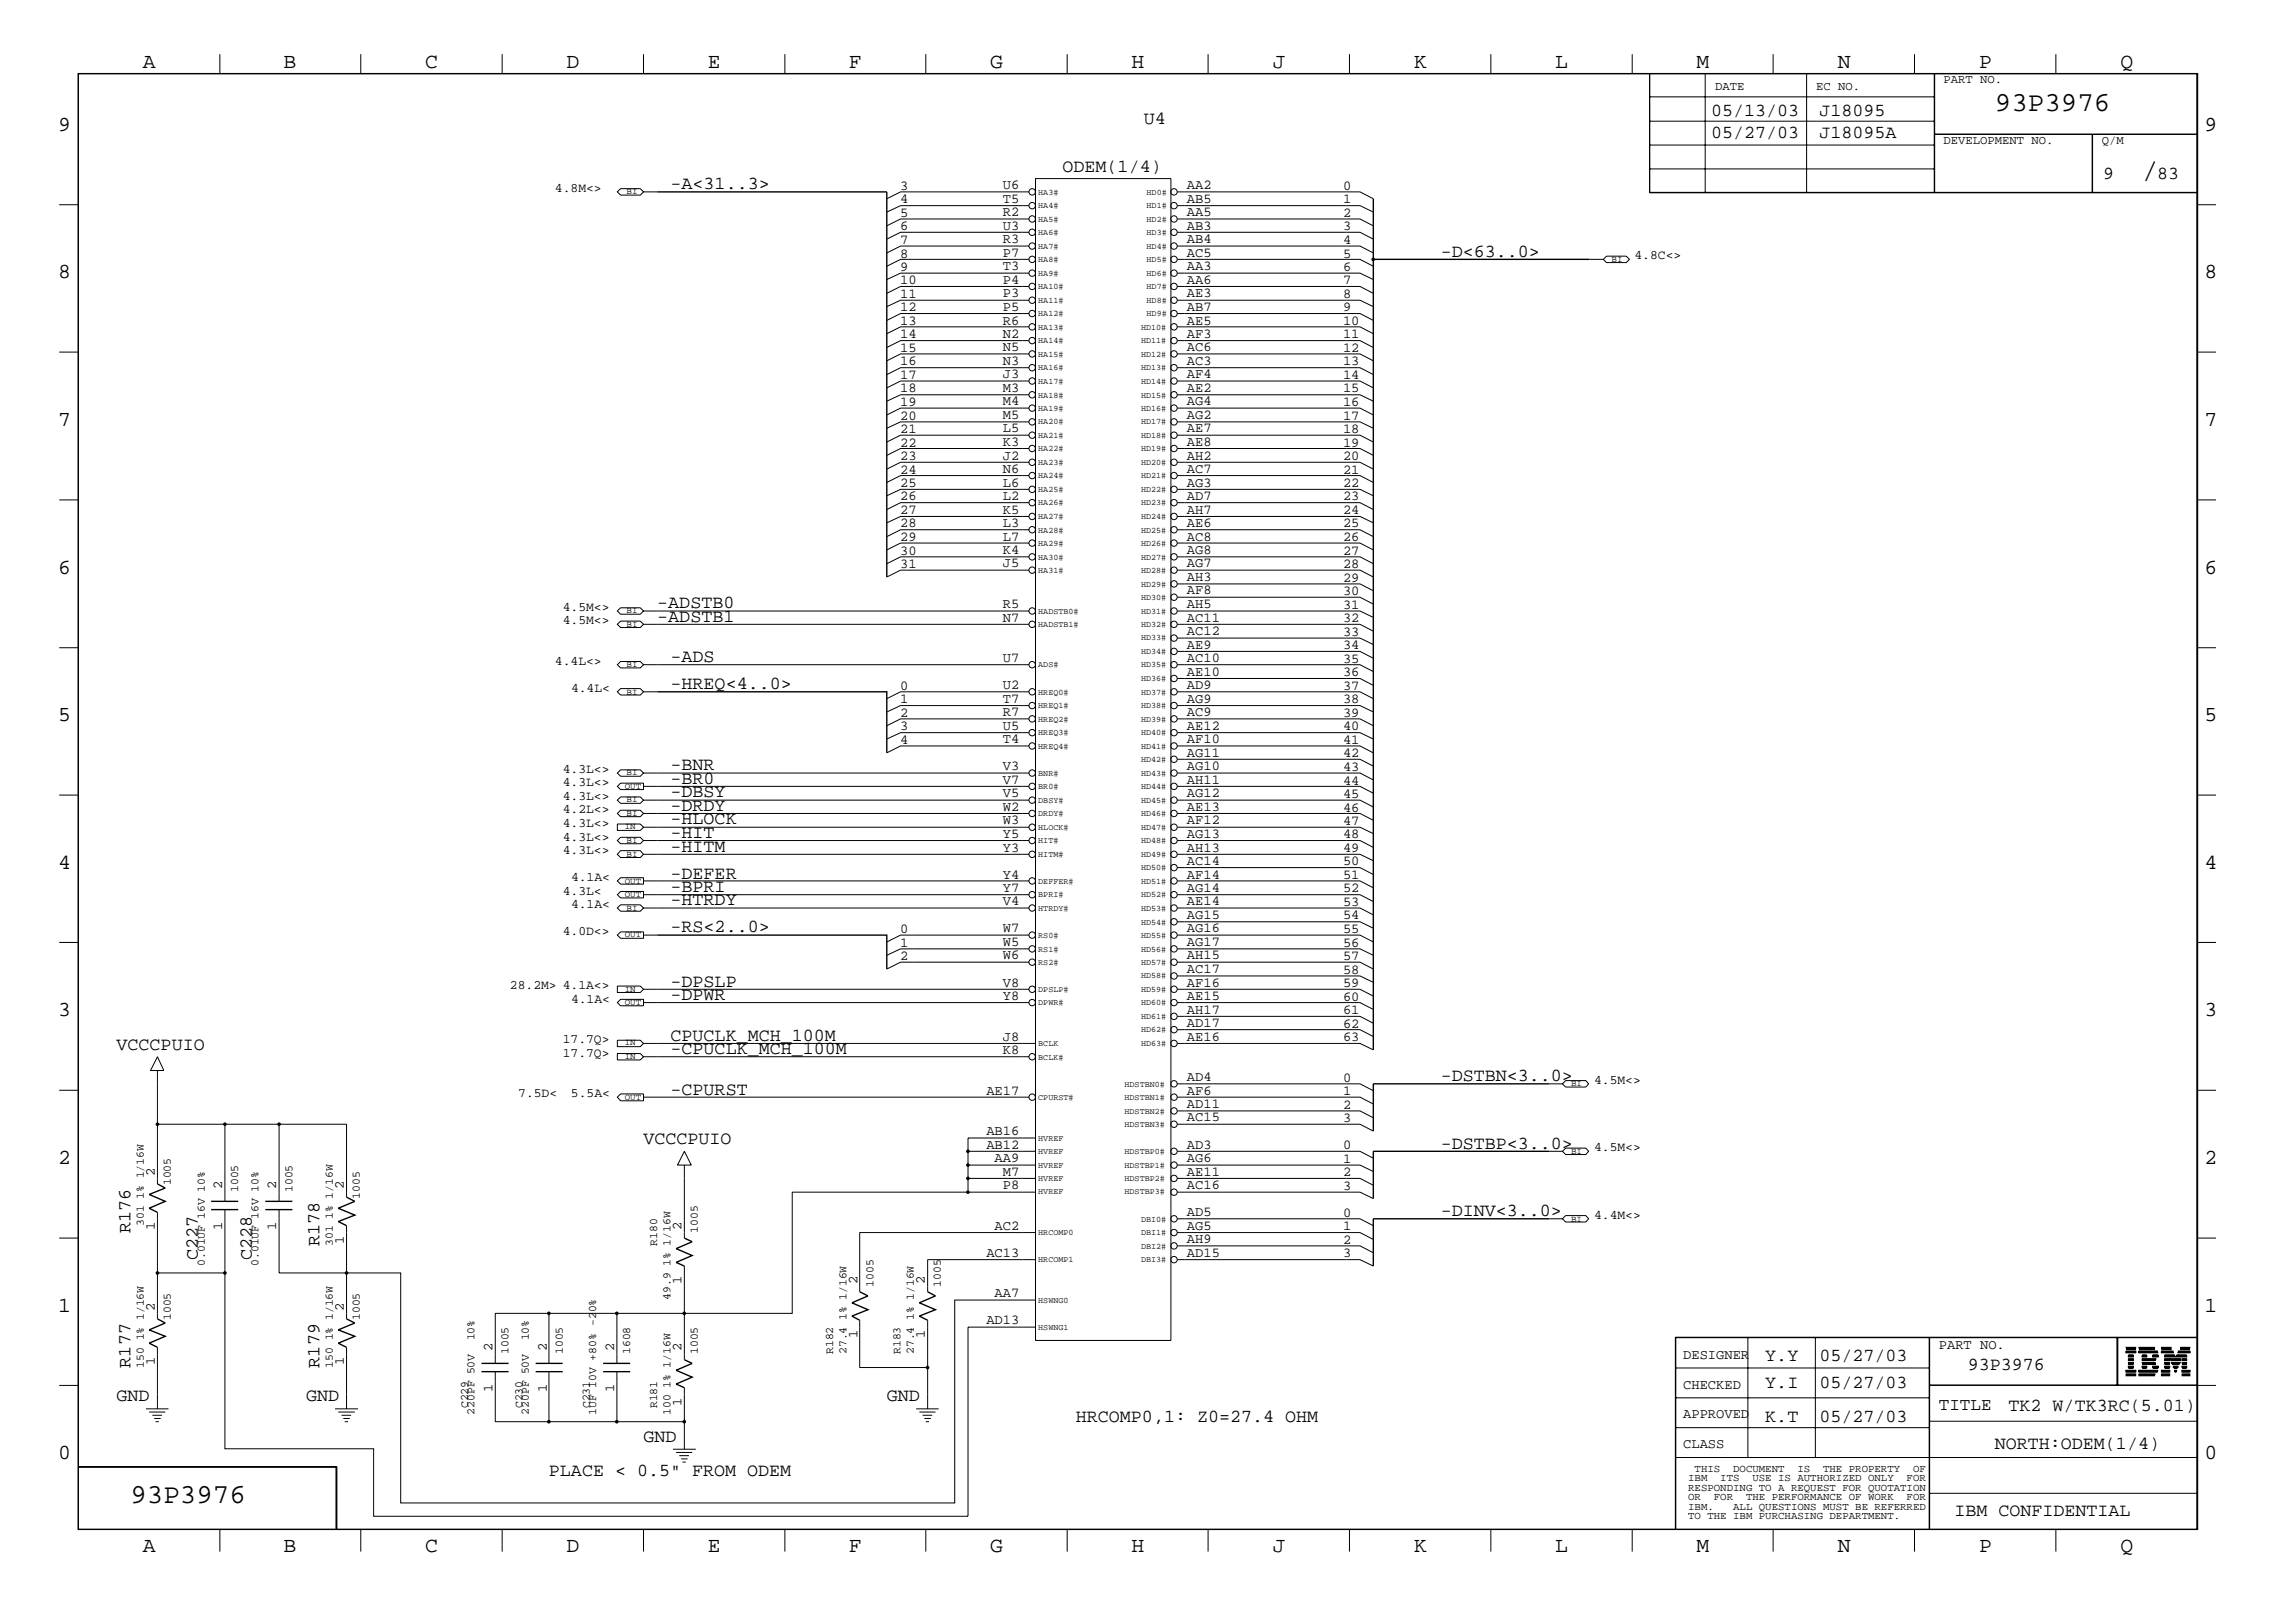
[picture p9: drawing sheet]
<svg xmlns="http://www.w3.org/2000/svg" width="423mm" height="299mm" viewBox="0 0 423 299" stroke-linecap="round" stroke-linejoin="round" font-family="sans-serif">
<defs><g id="words">
<text font-size="5.2" x="395.1" y="32.9">/</text>
<g font-size="5.1">
<text x="368" y="20.4">93P3976</text>
<text x="24" y="277.2">93P3976</text>
</g>
<g font-size="4">
<text x="26.3" y="12.5">A</text>
<text x="52.3" y="12.5">B</text>
<text x="78.4" y="12.5">C</text>
<text x="104.5" y="12.5">D</text>
<text x="130.6" y="12.5">E</text>
<text x="156.5" y="12.5">F</text>
<text x="182.6" y="12.5">G</text>
<text x="208.7" y="12.5">H</text>
<text x="234.8" y="12.5">J</text>
<text x="260.9" y="12.5">K</text>
<text x="286.9" y="12.5">L</text>
<text x="312.9" y="12.5">M</text>
<text x="339" y="12.5">N</text>
<text x="365.1" y="12.5">P</text>
<text x="391.2" y="12.5">Q</text>
<text x="10.8" y="24.1">9</text>
<text x="406.7" y="24.1">9</text>
<text x="10.8" y="51.3">8</text>
<text x="406.7" y="51.3">8</text>
<text x="10.8" y="78.6">7</text>
<text x="406.7" y="78.6">7</text>
<text x="10.8" y="105.8">6</text>
<text x="406.7" y="105.8">6</text>
<text x="10.8" y="133">5</text>
<text x="406.7" y="133">5</text>
<text x="10.8" y="160.2">4</text>
<text x="406.7" y="160.2">4</text>
<text x="10.8" y="187.5">3</text>
<text x="406.7" y="187.5">3</text>
<text x="10.8" y="214.6">2</text>
<text x="406.7" y="214.6">2</text>
<text x="10.8" y="241.9">1</text>
<text x="406.7" y="241.9">1</text>
<text x="10.8" y="269.2">0</text>
<text x="406.7" y="269.2">0</text>
<text x="26.3" y="286.2">A</text>
<text x="52.3" y="286.2">B</text>
<text x="78.4" y="286.2">C</text>
<text x="104.5" y="286.2">D</text>
<text x="130.6" y="286.2">E</text>
<text x="156.5" y="286.2">F</text>
<text x="182.6" y="286.2">G</text>
<text x="208.7" y="286.2">H</text>
<text x="234.8" y="286.2">J</text>
<text x="260.9" y="286.2">K</text>
<text x="286.9" y="286.2">L</text>
<text x="312.9" y="286.2">M</text>
<text x="339" y="286.2">N</text>
<text x="365.1" y="286.2">P</text>
<text x="391.2" y="286.2">Q</text>
</g>
<g font-size="3.4">
<text x="211" y="22.9">U4</text>
<text x="315.6" y="21.4">05/13/03</text>
<text x="335.6" y="21.4">J18095</text>
<text x="315.6" y="25.4">05/27/03</text>
<text x="335.6" y="25.4">J18095A</text>
<text x="123.7" y="34.9">-A&lt;31..3&gt;</text>
<text x="196" y="31.7">ODEM(1/4)</text>
<text x="387.9" y="32.9">9</text>
<text x="397.9" y="32.9">83</text>
<text x="265.8" y="47.3">-D&lt;63..0&gt;</text>
<text x="121.2" y="112.2">-ADSTB0</text>
<text x="121.2" y="114.6">-ADSTB1</text>
<text x="123.7" y="122.2">-ADS</text>
<text x="123.7" y="127.1">-HREQ&lt;4..0&gt;</text>
<text x="123.7" y="142.1">-BNR</text>
<text x="123.7" y="149.5">-DRDY</text>
<text x="123.7" y="147.1">-DBSY</text>
<text x="123.7" y="144.5">-BR0</text>
<text x="123.7" y="154.5">-HIT</text>
<text x="123.7" y="152.1">-HLOCK</text>
<text x="123.7" y="157.1">-HITM</text>
<text x="123.7" y="167">-HTRDY</text>
<text x="123.7" y="162.1">-DEFER</text>
<text x="123.7" y="164.5">-BPRI</text>
<text x="123.7" y="172">-RS&lt;2..0&gt;</text>
<text x="123.7" y="181.9">-DPSLP</text>
<text x="123.7" y="184.4">-DPWR</text>
<text x="123.7" y="191.9">CPUCLK_MCH_100M</text>
<text x="21.5" y="193.6">VCCCPUIO</text>
<text x="123.7" y="194.4">-CPUCLK_MCH_100M</text>
<text x="123.7" y="201.9">-CPURST</text>
<text x="265.8" y="199.4">-DSTBN&lt;3..0&gt;</text>
<text x="118.7" y="211.1">VCCCPUIO</text>
<text x="265.8" y="211.8">-DSTBP&lt;3..0&gt;</text>
<text x="24" y="227.3" transform="rotate(-90 24 227.3)">R176</text>
<text x="265.8" y="224.3">-DINV&lt;3..0&gt;</text>
<text x="36.5" y="232.3" transform="rotate(-90 36.5 232.3)">C227</text>
<text x="46.5" y="232.3" transform="rotate(-90 46.5 232.3)">C228</text>
<text x="58.9" y="229.8" transform="rotate(-90 58.9 229.8)">R178</text>
<text x="325.6" y="251">Y.Y</text>
<text x="335.6" y="251">05/27/03</text>
<text x="24" y="252.2" transform="rotate(-90 24 252.2)">R177</text>
<text x="58.9" y="252.2" transform="rotate(-90 58.9 252.2)">R179</text>
<text x="325.6" y="255.9">Y.I</text>
<text x="335.6" y="255.9">05/27/03</text>
<text x="363" y="252.7">93P3976</text>
<text x="21.5" y="258.5">GND</text>
<text x="56.5" y="258.5">GND</text>
<text x="163.6" y="258.5">GND</text>
<text x="198.5" y="262.2">HRCOMP0,1: Z0=27.4 OHM</text>
<text x="325.6" y="262.2">K.T</text>
<text x="335.6" y="262.2">05/27/03</text>
<text x="370.5" y="260.2">TK2 W/TK3RC(5.01)</text>
<text x="118.7" y="265.9">GND</text>
<text x="368" y="267.2">NORTH:ODEM(1/4)</text>
<text x="101.3" y="272.2">PLACE &lt; 0.5&quot; FROM ODEM</text>
<text x="360.5" y="279.7">IBM CONFIDENTIAL</text>
</g>
<text font-size="3.2" x="357.6" y="260">TITLE</text>
<g font-size="2.5">
<text x="166" y="35">3</text>
<text x="185" y="34.9">U6</text>
<text x="218.9" y="34.9">AA2</text>
<text x="247.7" y="35">0</text>
<text x="166" y="37.5">4</text>
<text x="166" y="40">5</text>
<text x="185" y="39.9">R2</text>
<text x="185" y="37.4">T5</text>
<text x="218.9" y="39.9">AA5</text>
<text x="218.9" y="37.4">AB5</text>
<text x="247.7" y="37.5">1</text>
<text x="247.7" y="40">2</text>
<text x="166" y="42.5">6</text>
<text x="166" y="45">7</text>
<text x="166" y="47.5">8</text>
<text x="185" y="42.4">U3</text>
<text x="185" y="44.9">R3</text>
<text x="185" y="47.3">P7</text>
<text x="218.9" y="44.9">AB4</text>
<text x="218.9" y="47.3">AC5</text>
<text x="218.9" y="42.4">AB3</text>
<text x="247.7" y="45">4</text>
<text x="247.7" y="42.5">3</text>
<text x="247.7" y="47.5">5</text>
<text x="166" y="50">9</text>
<text x="166" y="52.4">10</text>
<text x="185" y="52.3">P4</text>
<text x="185" y="49.9">T3</text>
<text x="218.9" y="49.9">AA3</text>
<text x="218.9" y="52.3">AA6</text>
<text x="247.7" y="50">6</text>
<text x="247.7" y="52.4">7</text>
<text x="166" y="54.9">11</text>
<text x="166" y="59.9">13</text>
<text x="166" y="57.4">12</text>
<text x="185" y="54.9">P3</text>
<text x="185" y="59.9">R6</text>
<text x="185" y="57.3">P5</text>
<text x="218.9" y="59.9">AE5</text>
<text x="218.9" y="54.9">AE3</text>
<text x="218.9" y="57.3">AB7</text>
<text x="247.7" y="57.4">9</text>
<text x="247.7" y="54.9">8</text>
<text x="247.7" y="59.9">10</text>
<text x="166" y="62.4">14</text>
<text x="166" y="64.9">15</text>
<text x="185" y="62.3">N2</text>
<text x="185" y="64.8">N5</text>
<text x="218.9" y="64.8">AC6</text>
<text x="218.9" y="62.3">AF3</text>
<text x="247.7" y="62.4">11</text>
<text x="247.7" y="64.9">12</text>
<text x="166" y="67.4">16</text>
<text x="166" y="69.9">17</text>
<text x="185" y="69.8">J3</text>
<text x="185" y="67.3">N3</text>
<text x="218.9" y="69.8">AF4</text>
<text x="218.9" y="67.3">AC3</text>
<text x="247.7" y="69.9">14</text>
<text x="247.7" y="67.4">13</text>
<text x="166" y="74.8">19</text>
<text x="166" y="72.4">18</text>
<text x="166" y="77.4">20</text>
<text x="185" y="72.3">M3</text>
<text x="185" y="77.3">M5</text>
<text x="185" y="74.8">M4</text>
<text x="218.9" y="72.3">AE2</text>
<text x="218.9" y="74.8">AG4</text>
<text x="218.9" y="77.3">AG2</text>
<text x="247.7" y="74.8">16</text>
<text x="247.7" y="72.4">15</text>
<text x="247.7" y="77.4">17</text>
<text x="166" y="79.8">21</text>
<text x="166" y="82.4">22</text>
<text x="185" y="82.3">K3</text>
<text x="185" y="79.8">L5</text>
<text x="218.9" y="79.8">AE7</text>
<text x="218.9" y="82.3">AE8</text>
<text x="247.7" y="79.8">18</text>
<text x="247.7" y="82.4">19</text>
<text x="166" y="87.4">24</text>
<text x="166" y="84.8">23</text>
<text x="166" y="89.8">25</text>
<text x="185" y="84.8">J2</text>
<text x="185" y="87.2">N6</text>
<text x="185" y="89.7">L6</text>
<text x="218.9" y="87.2">AC7</text>
<text x="218.9" y="84.8">AH2</text>
<text x="218.9" y="89.7">AG3</text>
<text x="247.7" y="87.4">21</text>
<text x="247.7" y="84.8">20</text>
<text x="247.7" y="89.8">22</text>
<text x="166" y="92.3">26</text>
<text x="166" y="94.8">27</text>
<text x="185" y="92.2">L2</text>
<text x="185" y="94.7">K5</text>
<text x="218.9" y="92.2">AD7</text>
<text x="218.9" y="94.7">AH7</text>
<text x="247.7" y="92.3">23</text>
<text x="247.7" y="94.8">24</text>
<text x="166" y="97.3">28</text>
<text x="166" y="99.8">29</text>
<text x="185" y="97.2">L3</text>
<text x="185" y="99.7">L7</text>
<text x="218.9" y="97.2">AE6</text>
<text x="218.9" y="99.7">AC8</text>
<text x="247.7" y="97.3">25</text>
<text x="247.7" y="99.8">26</text>
<text x="166" y="102.3">30</text>
<text x="166" y="104.8">31</text>
<text x="185" y="102.2">K4</text>
<text x="185" y="104.6">J5</text>
<text x="218.9" y="102.2">AG8</text>
<text x="218.9" y="104.6">AG7</text>
<text x="218.9" y="107.2">AH3</text>
<text x="247.7" y="102.3">27</text>
<text x="247.7" y="107.3">29</text>
<text x="247.7" y="104.8">28</text>
<text x="185" y="112.2">R5</text>
<text x="218.9" y="109.6">AF8</text>
<text x="218.9" y="112.2">AH5</text>
<text x="247.7" y="109.8">30</text>
<text x="247.7" y="112.3">31</text>
<text x="185" y="114.6">N7</text>
<text x="218.9" y="114.6">AC11</text>
<text x="218.9" y="119.6">AE9</text>
<text x="218.9" y="117.2">AC12</text>
<text x="247.7" y="114.7">32</text>
<text x="247.7" y="119.7">34</text>
<text x="247.7" y="117.3">33</text>
<text x="185" y="122.2">U7</text>
<text x="218.9" y="124.6">AE10</text>
<text x="218.9" y="122.2">AC10</text>
<text x="247.7" y="122.3">35</text>
<text x="247.7" y="124.7">36</text>
<text x="166" y="127.3">0</text>
<text x="166" y="129.7">1</text>
<text x="185" y="127.1">U2</text>
<text x="185" y="129.6">T7</text>
<text x="218.9" y="127.1">AD9</text>
<text x="218.9" y="129.6">AG9</text>
<text x="247.7" y="127.3">37</text>
<text x="247.7" y="129.7">38</text>
<text x="166" y="132.2">2</text>
<text x="166" y="137.2">4</text>
<text x="166" y="134.7">3</text>
<text x="185" y="137.1">T4</text>
<text x="185" y="134.6">U5</text>
<text x="185" y="132.1">R7</text>
<text x="218.9" y="132.1">AC9</text>
<text x="218.9" y="137.1">AF10</text>
<text x="218.9" y="134.6">AE12</text>
<text x="247.7" y="132.2">39</text>
<text x="247.7" y="134.7">40</text>
<text x="247.7" y="137.2">41</text>
<text x="185" y="142.1">V3</text>
<text x="218.9" y="139.6">AG11</text>
<text x="218.9" y="142.1">AG10</text>
<text x="247.7" y="139.7">42</text>
<text x="247.7" y="142.2">43</text>
<text x="185" y="149.5">W2</text>
<text x="185" y="147.1">V5</text>
<text x="185" y="144.5">V7</text>
<text x="218.9" y="149.5">AE13</text>
<text x="218.9" y="144.5">AH11</text>
<text x="218.9" y="147.1">AG12</text>
<text x="247.7" y="147.1">45</text>
<text x="247.7" y="144.7">44</text>
<text x="247.7" y="149.7">46</text>
<text x="185" y="152.1">W3</text>
<text x="185" y="154.5">Y5</text>
<text x="218.9" y="152.1">AF12</text>
<text x="218.9" y="154.5">AG13</text>
<text x="247.7" y="152.1">47</text>
<text x="247.7" y="154.6">48</text>
<text x="185" y="157.1">Y3</text>
<text x="218.9" y="159.5">AC14</text>
<text x="218.9" y="157.1">AH13</text>
<text x="247.7" y="159.6">50</text>
<text x="247.7" y="157.1">49</text>
<text x="185" y="162.1">Y4</text>
<text x="185" y="167">V4</text>
<text x="185" y="164.5">Y7</text>
<text x="218.9" y="162.1">AF14</text>
<text x="218.9" y="167">AE14</text>
<text x="218.9" y="164.5">AG14</text>
<text x="247.7" y="164.6">52</text>
<text x="247.7" y="162.1">51</text>
<text x="247.7" y="167.1">53</text>
<text x="166" y="172">0</text>
<text x="185" y="172">W7</text>
<text x="218.9" y="169.5">AG15</text>
<text x="218.9" y="172">AG16</text>
<text x="247.7" y="172">55</text>
<text x="247.7" y="169.6">54</text>
<text x="166" y="177">2</text>
<text x="166" y="174.6">1</text>
<text x="185" y="174.5">W5</text>
<text x="185" y="177">W6</text>
<text x="218.9" y="179.5">AC17</text>
<text x="218.9" y="174.5">AG17</text>
<text x="218.9" y="177">AH15</text>
<text x="247.7" y="177">57</text>
<text x="247.7" y="174.6">56</text>
<text x="247.7" y="179.6">58</text>
<text x="185" y="181.9">V8</text>
<text x="185" y="184.4">Y8</text>
<text x="218.9" y="184.4">AE15</text>
<text x="218.9" y="181.9">AF16</text>
<text x="247.7" y="182">59</text>
<text x="247.7" y="184.6">60</text>
<text x="185" y="191.9">J8</text>
<text x="218.9" y="189.4">AD17</text>
<text x="218.9" y="191.9">AE16</text>
<text x="218.9" y="186.9">AH17</text>
<text x="247.7" y="187">61</text>
<text x="247.7" y="189.6">62</text>
<text x="185" y="194.4">K8</text>
<text x="247.7" y="192">63</text>
<text x="181.9" y="201.9">AE17</text>
<text x="218.9" y="201.9">AF6</text>
<text x="218.9" y="199.4">AD4</text>
<text x="247.7" y="202">1</text>
<text x="247.7" y="199.5">0</text>
<text x="181.9" y="209.4">AB16</text>
<text x="218.9" y="206.8">AC15</text>
<text x="218.9" y="204.4">AD11</text>
<text x="247.7" y="204.5">2</text>
<text x="247.7" y="207">3</text>
<text x="181.9" y="211.8">AB12</text>
<text x="183.5" y="214.4">AA9</text>
<text x="218.9" y="211.8">AD3</text>
<text x="218.9" y="214.4">AG6</text>
<text x="247.7" y="214.5">1</text>
<text x="247.7" y="211.9">0</text>
<text x="28.5" y="216.8" transform="rotate(-90 28.5 216.8)">2</text>
<text x="41" y="219.4" transform="rotate(-90 41 219.4)">2</text>
<text x="51" y="219.4" transform="rotate(-90 51 219.4)">2</text>
<text x="63.4" y="219.4" transform="rotate(-90 63.4 219.4)">2</text>
<text x="185" y="216.8">M7</text>
<text x="185" y="219.4">P8</text>
<text x="218.9" y="216.8">AE11</text>
<text x="218.9" y="219.4">AC16</text>
<text x="247.7" y="216.9">2</text>
<text x="247.7" y="219.5">3</text>
<text x="28.5" y="226.8" transform="rotate(-90 28.5 226.8)">1</text>
<text x="41" y="226.8" transform="rotate(-90 41 226.8)">1</text>
<text x="51" y="226.8" transform="rotate(-90 51 226.8)">1</text>
<text x="125.7" y="226.8" transform="rotate(-90 125.7 226.8)">2</text>
<text x="183.5" y="226.8">AC2</text>
<text x="218.9" y="224.3">AD5</text>
<text x="218.9" y="226.8">AG5</text>
<text x="247.7" y="226.9">1</text>
<text x="247.7" y="224.5">0</text>
<text x="63.4" y="229.4" transform="rotate(-90 63.4 229.4)">1</text>
<text x="181.9" y="231.8">AC13</text>
<text x="218.9" y="231.8">AD15</text>
<text x="218.9" y="229.3">AH9</text>
<text x="247.7" y="229.4">2</text>
<text x="247.7" y="231.9">3</text>
<text x="125.7" y="236.8" transform="rotate(-90 125.7 236.8)">1</text>
<text x="158.2" y="236.8" transform="rotate(-90 158.2 236.8)">2</text>
<text x="170.6" y="236.8" transform="rotate(-90 170.6 236.8)">2</text>
<text x="183.5" y="239.3">AA7</text>
<text x="28.5" y="241.8" transform="rotate(-90 28.5 241.8)">2</text>
<text x="63.4" y="241.8" transform="rotate(-90 63.4 241.8)">2</text>
<text x="181.9" y="244.3">AD13</text>
<text x="28.5" y="251.8" transform="rotate(-90 28.5 251.8)">1</text>
<text x="63.4" y="251.8" transform="rotate(-90 63.4 251.8)">1</text>
<text x="90.8" y="249.3" transform="rotate(-90 90.8 249.3)">2</text>
<text x="100.8" y="249.3" transform="rotate(-90 100.8 249.3)">2</text>
<text x="113.3" y="249.3" transform="rotate(-90 113.3 249.3)">2</text>
<text x="125.7" y="249.3" transform="rotate(-90 125.7 249.3)">2</text>
<text x="158.2" y="246.8" transform="rotate(-90 158.2 246.8)">1</text>
<text x="170.6" y="246.8" transform="rotate(-90 170.6 246.8)">1</text>
<text x="310.5" y="250.6">DESIGNER</text>
<text x="357.6" y="248.8">PART NO.</text>
<text x="90.8" y="256.8" transform="rotate(-90 90.8 256.8)">1</text>
<text x="100.8" y="256.8" transform="rotate(-90 100.8 256.8)">1</text>
<text x="113.3" y="256.8" transform="rotate(-90 113.3 256.8)">1</text>
<text x="310.5" y="256.1">CHECKED</text>
<text x="125.7" y="259.2" transform="rotate(-90 125.7 259.2)">1</text>
<text x="310.5" y="261.5">APPROVED</text>
<text x="310.5" y="267">CLASS</text>
</g>
<g font-size="2.4">
<text x="102.4" y="35.4">4.8M&lt;&gt;</text>
<text x="301.5" y="47.8">4.8C&lt;&gt;</text>
<text x="103.8" y="112.7">4.5M&lt;&gt;</text>
<text x="103.8" y="115.1">4.5M&lt;&gt;</text>
<text x="102.4" y="122.6">4.4L&lt;&gt;</text>
<text x="105.3" y="127.6">4.4L&lt;</text>
<text x="103.8" y="142.6">4.3L&lt;&gt;</text>
<text x="103.8" y="147.6">4.3L&lt;&gt;</text>
<text x="103.8" y="145">4.3L&lt;&gt;</text>
<text x="103.8" y="155">4.3L&lt;&gt;</text>
<text x="103.8" y="152.6">4.3L&lt;&gt;</text>
<text x="103.8" y="150">4.2L&lt;&gt;</text>
<text x="103.8" y="157.6">4.3L&lt;&gt;</text>
<text x="103.8" y="165">4.3L&lt;</text>
<text x="105.3" y="167.5">4.1A&lt;</text>
<text x="105.3" y="162.5">4.1A&lt;</text>
<text x="103.8" y="172.5">4.0D&lt;&gt;</text>
<text x="94.1" y="182.5">28.2M&gt; 4.1A&lt;&gt;</text>
<text x="105.3" y="184.9">4.1A&lt;</text>
<text x="103.8" y="192.4">17.7Q&gt;</text>
<text x="103.8" y="194.9">17.7Q&gt;</text>
<text x="95.6" y="202.4">7.5D&lt;</text>
<text x="105.3" y="202.4">5.5A&lt;</text>
<text x="294" y="199.9">4.5M&lt;&gt;</text>
<text x="294" y="212.3">4.5M&lt;&gt;</text>
<text x="294" y="224.8">4.4M&lt;&gt;</text>
</g>
<g font-size="2.3">
<text x="316.4" y="16.7">DATE</text>
<text x="335" y="16.7">EC NO.</text>
<text x="358.5" y="15.2">PART NO.</text>
<text x="358.5" y="26.6">DEVELOPMENT NO.</text>
<text x="387.7" y="26.6">Q/M</text>
</g>
<g font-size="2.1">
<text x="26.5" y="221.1" transform="rotate(-90 26.5 221.1)">1% 1/16W</text>
<text x="31.5" y="218.6" transform="rotate(-90 31.5 218.6)">1005</text>
<text x="43.9" y="219.9" transform="rotate(-90 43.9 219.9)">1005</text>
<text x="53.9" y="219.9" transform="rotate(-90 53.9 219.9)">1005</text>
<text x="66.4" y="221.1" transform="rotate(-90 66.4 221.1)">1005</text>
<text x="26.5" y="226.1" transform="rotate(-90 26.5 226.1)">301</text>
<text x="61.4" y="224.8" transform="rotate(-90 61.4 224.8)">1% 1/16W</text>
<text x="128.7" y="227.3" transform="rotate(-90 128.7 227.3)">1005</text>
<text x="37.8" y="233.5" transform="rotate(-90 37.8 233.5)">0.01UF 16V 10%</text>
<text x="47.7" y="233.5" transform="rotate(-90 47.7 233.5)">0.01UF 16V 10%</text>
<text x="61.4" y="229.8" transform="rotate(-90 61.4 229.8)">301</text>
<text x="121.2" y="229.8" transform="rotate(-90 121.2 229.8)">R180</text>
<text x="123.7" y="233.5" transform="rotate(-90 123.7 233.5)">1% 1/16W</text>
<text x="123.7" y="239.8" transform="rotate(-90 123.7 239.8)">49.9</text>
<text x="161.1" y="237.3" transform="rotate(-90 161.1 237.3)">1005</text>
<text x="173.6" y="237.3" transform="rotate(-90 173.6 237.3)">1005</text>
<text x="31.5" y="243.5" transform="rotate(-90 31.5 243.5)">1005</text>
<text x="66.4" y="243.5" transform="rotate(-90 66.4 243.5)">1005</text>
<text x="156.1" y="243.5" transform="rotate(-90 156.1 243.5)">1% 1/16W</text>
<text x="168.6" y="243.5" transform="rotate(-90 168.6 243.5)">1% 1/16W</text>
<text x="26.5" y="247.2" transform="rotate(-90 26.5 247.2)">1% 1/16W</text>
<text x="61.4" y="247.2" transform="rotate(-90 61.4 247.2)">1% 1/16W</text>
<text x="87.5" y="247.2" transform="rotate(-90 87.5 247.2)">10%</text>
<text x="93.8" y="249.8" transform="rotate(-90 93.8 249.8)">1005</text>
<text x="97.5" y="247.2" transform="rotate(-90 97.5 247.2)">10%</text>
<text x="103.8" y="249.8" transform="rotate(-90 103.8 249.8)">1005</text>
<text x="116.2" y="249.8" transform="rotate(-90 116.2 249.8)">1608</text>
<text x="128.7" y="249.8" transform="rotate(-90 128.7 249.8)">1005</text>
<text x="153.7" y="249.8" transform="rotate(-90 153.7 249.8)">R182</text>
<text x="156.1" y="249.8" transform="rotate(-90 156.1 249.8)">27.4</text>
<text x="166.1" y="249.8" transform="rotate(-90 166.1 249.8)">R183</text>
<text x="168.6" y="249.8" transform="rotate(-90 168.6 249.8)">27.4</text>
<text x="26.5" y="252.2" transform="rotate(-90 26.5 252.2)">150</text>
<text x="61.4" y="252.2" transform="rotate(-90 61.4 252.2)">150</text>
<text x="123.7" y="255.9" transform="rotate(-90 123.7 255.9)">1% 1/16W</text>
<text x="86.4" y="259.8" transform="rotate(-90 86.4 259.8)">C229</text>
<text x="87.5" y="260.9" transform="rotate(-90 87.5 260.9)">220PF 50V</text>
<text x="96.4" y="259.8" transform="rotate(-90 96.4 259.8)">C230</text>
<text x="97.5" y="260.9" transform="rotate(-90 97.5 260.9)">220PF 50V</text>
<text x="108.8" y="259.8" transform="rotate(-90 108.8 259.8)">C231</text>
<text x="110" y="260.9" transform="rotate(-90 110 260.9)">1UF 10V +80% -20%</text>
<text x="121.2" y="259.8" transform="rotate(-90 121.2 259.8)">R181</text>
<text x="123.7" y="260.9" transform="rotate(-90 123.7 260.9)">100</text>
</g>
<g font-size="2">
<text x="311.4" y="273.1">IBM</text>
<text x="311.4" y="275">RESPONDING TO A REQUEST FOR QUOTATION</text>
<text x="312.6" y="271.4">THIS</text>
<text x="317.3" y="273.1">ITS</text>
<text x="319.7" y="271.4">DOCUMENT</text>
<text x="323.3" y="273.1">USE IS AUTHORIZED ONLY</text>
<text x="331.6" y="271.4">IS</text>
<text x="336.3" y="271.4">THE PROPERTY</text>
<text x="351.7" y="273.1">FOR</text>
<text x="352.9" y="271.4">OF</text>
<text x="311.4" y="276.7">OR</text>
<text x="311.4" y="278.5">IBM.</text>
<text x="311.4" y="280.2">TO THE IBM PURCHASING DEPARTMENT.</text>
<text x="316.1" y="276.7">FOR</text>
<text x="319.7" y="278.5">ALL QUESTIONS MUST BE REFERRED</text>
<text x="322.1" y="276.7">THE PERFORMANCE OF WORK</text>
<text x="351.7" y="276.7">FOR</text>
</g>
<g font-size="1.7">
<text x="115.6" y="35.8">BI</text>
<text x="297.3" y="48.3">BI</text>
<text x="115.6" y="113.1">BI</text>
<text x="115.6" y="115.6">BI</text>
<text x="115.6" y="123.1">BI</text>
<text x="115.6" y="128.1">BI</text>
<text x="115.6" y="143">BI</text>
<text x="115.2" y="145.5">OUT</text>
<text x="115.6" y="148">BI</text>
<text x="115.2" y="152.9">IN</text>
<text x="115.6" y="150.5">BI</text>
<text x="115.6" y="155.4">BI</text>
<text x="115.6" y="158">BI</text>
<text x="115.2" y="163">OUT</text>
<text x="115.2" y="165.4">OUT</text>
<text x="115.6" y="168">BI</text>
<text x="115.2" y="172.9">OUT</text>
<text x="115.2" y="182.9">IN</text>
<text x="115.2" y="185.4">OUT</text>
<text x="115.2" y="195.3">IN</text>
<text x="115.2" y="192.8">IN</text>
<text x="115.2" y="202.9">OUT</text>
<text x="289.8" y="200.3">BI</text>
<text x="289.8" y="212.8">BI</text>
<text x="289.8" y="225.3">BI</text>
</g>
<g font-size="1.6">
<text x="191.5" y="35.9">HA3#</text>
<text x="211.5" y="35.9">HD0#</text>
<text x="191.5" y="40.9">HA5#</text>
<text x="191.5" y="38.4">HA4#</text>
<text x="211.5" y="40.9">HD2#</text>
<text x="211.5" y="38.4">HD1#</text>
<text x="191.5" y="45.9">HA7#</text>
<text x="191.5" y="43.4">HA6#</text>
<text x="211.5" y="45.9">HD4#</text>
<text x="211.5" y="43.3">HD3#</text>
<text x="191.5" y="53.3">HA10#</text>
<text x="191.5" y="50.9">HA9#</text>
<text x="191.5" y="48.3">HA8#</text>
<text x="211.5" y="53.3">HD7#</text>
<text x="211.5" y="50.9">HD6#</text>
<text x="211.5" y="48.3">HD5#</text>
<text x="191.5" y="58.3">HA12#</text>
<text x="191.5" y="55.8">HA11#</text>
<text x="211.5" y="58.3">HD9#</text>
<text x="211.5" y="55.8">HD8#</text>
<text x="191.5" y="65.8">HA15#</text>
<text x="191.5" y="63.3">HA14#</text>
<text x="191.5" y="60.8">HA13#</text>
<text x="210.5" y="65.8">HD12#</text>
<text x="210.5" y="63.3">HD11#</text>
<text x="210.5" y="60.8">HD10#</text>
<text x="191.5" y="70.8">HA17#</text>
<text x="191.5" y="68.3">HA16#</text>
<text x="210.5" y="70.8">HD14#</text>
<text x="210.5" y="68.3">HD13#</text>
<text x="191.5" y="75.8">HA19#</text>
<text x="191.5" y="73.3">HA18#</text>
<text x="210.5" y="75.8">HD16#</text>
<text x="210.5" y="73.3">HD15#</text>
<text x="191.5" y="83.2">HA22#</text>
<text x="191.5" y="80.8">HA21#</text>
<text x="191.5" y="78.2">HA20#</text>
<text x="210.5" y="83.2">HD19#</text>
<text x="210.5" y="80.8">HD18#</text>
<text x="210.5" y="78.2">HD17#</text>
<text x="191.5" y="88.2">HA24#</text>
<text x="191.5" y="85.8">HA23#</text>
<text x="210.5" y="88.2">HD21#</text>
<text x="210.5" y="85.8">HD20#</text>
<text x="191.5" y="95.7">HA27#</text>
<text x="191.5" y="93.2">HA26#</text>
<text x="191.5" y="90.8">HA25#</text>
<text x="210.5" y="95.7">HD24#</text>
<text x="210.5" y="93.2">HD23#</text>
<text x="210.5" y="90.8">HD22#</text>
<text x="191.5" y="100.7">HA29#</text>
<text x="191.5" y="98.2">HA28#</text>
<text x="210.5" y="100.7">HD26#</text>
<text x="210.5" y="98.2">HD25#</text>
<text x="191.5" y="105.7">HA31#</text>
<text x="191.5" y="103.2">HA30#</text>
<text x="210.5" y="105.7">HD28#</text>
<text x="210.5" y="103.2">HD27#</text>
<text x="191.5" y="113.2">HADSTB0#</text>
<text x="210.5" y="113.2">HD31#</text>
<text x="210.5" y="110.7">HD30#</text>
<text x="210.5" y="108.2">HD29#</text>
<text x="191.5" y="115.7">HADSTB1#</text>
<text x="210.5" y="118.1">HD33#</text>
<text x="210.5" y="115.7">HD32#</text>
<text x="191.5" y="123.1">ADS#</text>
<text x="210.5" y="125.6">HD36#</text>
<text x="210.5" y="123.1">HD35#</text>
<text x="210.5" y="120.7">HD34#</text>
<text x="191.5" y="130.6">HREQ1#</text>
<text x="191.5" y="128.1">HREQ0#</text>
<text x="210.5" y="130.6">HD38#</text>
<text x="210.5" y="128.1">HD37#</text>
<text x="191.5" y="135.6">HREQ3#</text>
<text x="191.5" y="133.1">HREQ2#</text>
<text x="210.5" y="135.6">HD40#</text>
<text x="210.5" y="133.1">HD39#</text>
<text x="191.5" y="143.1">BNR#</text>
<text x="191.5" y="138.1">HREQ4#</text>
<text x="210.5" y="143.1">HD43#</text>
<text x="210.5" y="140.5">HD42#</text>
<text x="210.5" y="138.1">HD41#</text>
<text x="191.5" y="148.1">DBSY#</text>
<text x="191.5" y="145.5">BR0#</text>
<text x="210.5" y="148.1">HD45#</text>
<text x="210.5" y="145.5">HD44#</text>
<text x="191.5" y="155.5">HIT#</text>
<text x="191.5" y="153.1">HLOCK#</text>
<text x="191.5" y="150.5">DRDY#</text>
<text x="210.5" y="155.5">HD48#</text>
<text x="210.5" y="153.1">HD47#</text>
<text x="210.5" y="150.5">HD46#</text>
<text x="191.5" y="158">HITM#</text>
<text x="210.5" y="160.5">HD50#</text>
<text x="210.5" y="158">HD49#</text>
<text x="191.5" y="168">HTRDY#</text>
<text x="191.5" y="165.5">BPRI#</text>
<text x="191.5" y="163">DEFFER#</text>
<text x="210.5" y="168">HD53#</text>
<text x="210.5" y="165.5">HD52#</text>
<text x="210.5" y="163">HD51#</text>
<text x="191.5" y="173">RS0#</text>
<text x="210.5" y="173">HD55#</text>
<text x="210.5" y="170.5">HD54#</text>
<text x="191.5" y="178">RS2#</text>
<text x="191.5" y="175.5">RS1#</text>
<text x="210.5" y="178">HD57#</text>
<text x="210.5" y="175.5">HD56#</text>
<text x="191.5" y="185.4">DPWR#</text>
<text x="191.5" y="183">DPSLP#</text>
<text x="210.5" y="185.4">HD60#</text>
<text x="210.5" y="183">HD59#</text>
<text x="210.5" y="180.4">HD58#</text>
<text x="210.5" y="190.4">HD62#</text>
<text x="210.5" y="188">HD61#</text>
<text x="191.5" y="195.4">BCLK#</text>
<text x="191.5" y="193">BCLK</text>
<text x="210.5" y="193">HD63#</text>
<text x="191.5" y="202.9">CPURST#</text>
<text x="207.4" y="202.9">HDSTBN1#</text>
<text x="207.4" y="200.4">HDSTBN0#</text>
<text x="207.4" y="207.9">HDSTBN3#</text>
<text x="207.4" y="205.4">HDSTBN2#</text>
<text x="191.5" y="215.4">HVREF</text>
<text x="191.5" y="212.9">HVREF</text>
<text x="191.5" y="210.4">HVREF</text>
<text x="207.4" y="215.4">HDSTBP1#</text>
<text x="207.4" y="212.9">HDSTBP0#</text>
<text x="191.5" y="220.3">HVREF</text>
<text x="191.5" y="217.8">HVREF</text>
<text x="207.4" y="220.3">HDSTBP3#</text>
<text x="207.4" y="217.8">HDSTBP2#</text>
<text x="191.5" y="227.8">HRCOMP0</text>
<text x="210.5" y="227.8">DBI1#</text>
<text x="210.5" y="225.3">DBI0#</text>
<text x="191.5" y="232.8">HRCOMP1</text>
<text x="210.5" y="232.8">DBI3#</text>
<text x="210.5" y="230.3">DBI2#</text>
<text x="191.5" y="245.3">HSWNG1</text>
<text x="191.5" y="240.3">HSWNG0</text>
</g>
</g></defs>
<g fill="none" stroke="#000" stroke-width=".18">
<path d="M14.4 13.5h391v268.6h-391zM14.5 13.6h390.7v268.4h-390.7zM40.6 10v3.5M66.5 10v3.5M92.6 10v3.5M118.7 10v3.5M144.8 10v3.5M170.8 10v3.5M196.8 10v3.5M222.8 10v3.5M248.9 10v3.5M275 10v3.5"/>
<path d="M301.1 10v3.5M304.3 13.5v22.1h101.1M304.3 17.9h52.5M314.5 13.5v22.1M327.1 10v3.5M333.2 13.5v22.1M353.1 10v3.5M356.8 13.5v22.1M356.9 13.5v22.1M379.2 10v3.5M10.9 37.8h3.5M113.9 35.4l.6-.6h3.6l.6 .6-.6 .6h-3.6z"/>
<path d="M118.7 35.4h2.5M189.8 37.9h-23.7l-2.5 1.2M189.8 35.4h-23.7l-2.5 1.3M191 32.9h25v214.3h-25zM217.2 35.4h33.7l2.4 1.3M217.2 37.9h33.7l2.4 1.2M304.3 35.5h101.1M304.3 31.2h52.5M304.3 26.8h52.5M304.3 22.4h52.5M356.8 24.8h48.6M356.8 24.7h48.6"/>
<path d="M385.9 24.8v10.8M386 24.8v10.8M405.4 37.8h3.4M189.8 57.8h-23.7l-2.5 1.3M189.8 52.8h-23.7l-2.5 1.3M189.8 55.4h-23.7l-2.5 1.2M189.8 50.4h-23.7l-2.5 1.2M189.8 47.8h-23.7l-2.5 1.3M189.8 45.4h-23.7l-2.5 1.3M189.8 42.8h-23.7l-2.5 1.3M189.8 40.4h-23.7l-2.5 1.3M217.2 52.8h33.7l2.4 1.3"/>
<path d="M217.2 55.4h33.7l2.4 1.2M217.2 57.8h33.7l2.4 1.3M217.2 47.8h33.7l2.4 1.3M217.2 50.4h33.7l2.4 1.2M217.2 42.8h33.7l2.4 1.3M217.2 40.4h33.7l2.4 1.3M217.2 45.4h33.7l2.4 1.3M293.2 47.8h2.5M296.3 47.2h3.7l.6 .6-.6 .6h-3.7l-.6-.6zM10.9 64.9h3.5M189.8 77.8h-23.7l-2.5 1.2M189.8 72.8h-23.7l-2.5 1.2"/>
<path d="M189.8 75.3h-23.7l-2.5 1.2M189.8 70.3h-23.7l-2.5 1.2M189.8 67.8h-23.7l-2.5 1.3M189.8 65.3h-23.7l-2.5 1.2M189.8 60.3h-23.7l-2.5 1.3M189.8 62.8h-23.7l-2.5 1.3M217.2 77.8h33.7l2.4 1.2M217.2 72.8h33.7l2.4 1.2M217.2 75.3h33.7l2.4 1.2M217.2 65.3h33.7l2.4 1.2M217.2 67.8h33.7l2.4 1.3M217.2 70.3h33.7l2.4 1.2"/>
<path d="M217.2 62.8h33.7l2.4 1.3M217.2 60.3h33.7l2.4 1.3M405.4 64.9h3.4M10.9 92.2h3.5M189.8 97.7h-23.7l-2.5 1.3M189.8 95.2h-23.7l-2.5 1.2M189.8 90.3h-23.7l-2.5 1.1M189.8 92.7h-23.7l-2.5 1.3M189.8 85.3h-23.7l-2.5 1.2M189.8 87.7h-23.7l-2.5 1.3M189.8 82.7h-23.7l-2.5 1.3M189.8 80.3h-23.7l-2.5 1.2"/>
<path d="M217.2 97.7h33.7l2.4 1.3M217.2 95.2h33.7l2.4 1.2M217.2 92.7h33.7l2.4 1.3M217.2 90.3h33.7l2.4 1.1M217.2 85.3h33.7l2.4 1.2M217.2 87.7h33.7l2.4 1.3M217.2 82.7h33.7l2.4 1.3M217.2 80.3h33.7l2.4 1.2M405.4 92.2h3.4M10.9 119.5h3.5M113.9 112.7l.6-.6h3.6l.6 .6-.6 .6h-3.6zM113.9 115.1l.6-.5h3.6l.6 .5-.6 .6h-3.6z"/>
<path d="M118.7 115.1h71.1M118.7 112.7h71.1M189.8 105.2h-23.7l-2.5 1.2M189.8 102.7h-23.7l-2.5 1.3M189.8 100.2h-23.7l-2.5 1.2M217.2 112.7h33.7l2.4 1.2M217.2 110.2h33.7l2.4 1.2M217.2 115.1h33.7l2.4 1.3M217.2 105.2h33.7l2.4 1.2M217.2 107.7h33.7l2.4 1.3M217.2 100.2h33.7l2.4 1.2M217.2 102.7h33.7l2.4 1.3"/>
<path d="M217.2 117.7h33.7l2.4 1.2M405.4 119.5h3.4M113.9 122.6l.6-.6h3.6l.6 .6-.6 .6h-3.6zM113.9 127.6l.6-.6h3.6l.6 .6-.6 .6h-3.6zM118.7 127.6h2.5M118.7 122.6h71.1M189.8 135.1h-23.7l-2.5 1.2M189.8 137.6h-23.7l-2.5 1.3M189.8 130.1h-23.7l-2.5 1.2M189.8 132.6h-23.7l-2.5 1.3M189.8 127.6h-23.7l-2.5 1.3M217.2 120.1h33.7l2.4 1.3"/>
<path d="M217.2 137.6h33.7l2.4 1.3M217.2 135.1h33.7l2.4 1.2M217.2 132.6h33.7l2.4 1.3M217.2 130.1h33.7l2.4 1.2M217.2 125.1h33.7l2.4 1.3M217.2 127.6h33.7l2.4 1.3M217.2 122.6h33.7l2.4 1.3M10.9 146.6h3.5M113.9 145l.6-.6h4.2v1.2h-4.2zM113.9 142.6l.6-.6h3.6l.6 .6-.6 .6h-3.6zM113.9 150l.6-.6h3.6l.6 .6-.6 .6h-3.6zM113.9 147.6l.6-.6h3.6l.6 .6-.6 .6h-3.6z"/>
<path d="M113.9 155l.6-.6h3.6l.6 .6-.6 .6h-3.6zM113.9 152h4.2l.6 .6-.6 .6h-4.2zM114.5 156.9h3.6l.6 .7-.6 .6h-3.6l-.6-.6zM118.7 157.6h71.1M118.7 155h71.1M118.7 152.6h71.1M118.7 150h71.1M118.7 147.6h71.1M118.7 145h71.1M118.7 142.6h71.1M217.2 155h33.7l2.4 1.3M217.2 157.6h33.7l2.4 1.1"/>
<path d="M217.2 150h33.7l2.4 1.3M217.2 152.6h33.7l2.4 1.2M217.2 142.6h33.7l2.4 1.2M217.2 145h33.7l2.4 1.3M217.2 147.6h33.7l2.4 1.2M217.2 140h33.7l2.4 1.3M405.4 146.6h3.4M10.9 173.8h3.5M113.9 162.5l.6-.6h4.2v1.2h-4.2zM113.9 165l.6-.6h4.2v1.2h-4.2zM113.9 172.5l.6-.6h4.2v1.2h-4.2zM113.9 167.5l.6-.6h3.6l.6 .6-.6 .6h-3.6z"/>
<path d="M118.7 172.5h2.5M118.7 167.5h71.1M118.7 165h71.1M118.7 162.5h71.1M189.8 175h-23.7l-2.5 1.2M189.8 172.5h-23.7l-2.5 1.2M189.8 177.5h-23.7l-2.5 1.2M217.2 175h33.7l2.4 1.2M217.2 177.5h33.7l2.4 1.2M217.2 167.5h33.7l2.4 1.2M217.2 170h33.7l2.4 1.2M217.2 172.5h33.7l2.4 1.2"/>
<path d="M217.2 162.5h33.7l2.4 1.2M217.2 165h33.7l2.4 1.3M217.2 160h33.7l2.4 1.3M405.4 173.8h3.4M29 197.4v21M29 194.9l1.2 2.5h-2.4zM113.9 184.9l.6-.6h4.2v1.2h-4.2zM113.9 181.9h4.2l.6 .6-.6 .5h-4.2zM113.9 191.9h4.2l.6 .5-.6 .6h-4.2zM113.9 194.3h4.2l.6 .6-.6 .6h-4.2zM118.7 192.4h72.3M118.7 184.9h71.1"/>
<path d="M118.7 182.5h71.1M118.7 194.9h71.1M217.2 199.9h33.7l2.4 1.3M217.2 189.9h33.7l2.4 1.3M217.2 187.5h33.7l2.4 1.2M217.2 192.4h33.7l2.4 1.2M217.2 184.9h33.7l2.4 1.3M217.2 182.5h33.7l2.4 1.2M217.2 180h33.7l2.4 1.2M285.8 199.9h2.4M288.8 199.3h3.7l.5 .6-.5 .6h-3.7l-.6-.6zM10.9 201.1h3.5"/>
<path d="M29 207.3h12.5v14.3M41.5 207.3h10v14.3M51.5 207.3h12.4v13.5M113.9 202.4l.6-.6h4.2v1.2h-4.2zM118.7 202.4h71.1M126.2 214.9v13.4M126.2 212.3l1.3 2.6h-2.5zM178.6 214.9h12.4M178.6 217.3h12.4M178.6 212.3h12.4M191 219.9h-44.9v22.3h-32.3M191 209.9h-12.4v10"/>
<path d="M217.2 219.9h33.7l2.4 1.2M217.2 212.3h33.7l2.4 1.3M217.2 214.9h33.7l2.4 1.2M217.2 217.3h33.7l2.4 1.3M217.2 207.3h33.7l2.4 1.3M217.2 202.4h33.7l2.4 1.2M217.2 204.9h33.7l2.4 1.3M285.8 212.3h2.4M288.2 212.3l.6-.5h3.7l.5 .5-.5 .6h-3.7zM405.4 201.1h3.4M10.9 228.3h3.5M29 223.6v19.6"/>
<path d="M41.5 223.1v11.7h-12.5M41.5 234.8v32.4h27.4v12.5h109.7v-34.9h12.4M51.5 223.1v11.7h22.4v42.4h102.2v-37.4h14.9M63.9 226.1v17.1M126.2 233.5v17.3M191 232.3h-19.9v6M191 227.3h-32.4v11M217.2 232.3h33.7l2.4 1.2M217.2 224.8h33.7l2.4 1.3M217.2 227.3h33.7l2.4 1.3M217.2 229.8h33.7l2.4 1.3M285.8 224.8h2.4"/>
<path d="M288.2 224.8l.6-.6h3.7l.5 .6-.5 .6h-3.7zM405.4 228.3h3.4M10.9 255.5h3.5M26.9 259.8h4.2M29 248.5v11.3M61.8 259.8h4.2M63.9 248.5v11.3M91.4 251.5v-9.3h9.9v9.3M91.4 253v9.2h22.4M101.3 253v9.2M101.3 242.2h12.5M113.8 242.2v9.3"/>
<path d="M113.8 253v9.2M126.2 255.9v6.3M158.6 243.5v8.7h12.5M169 259.8h4.1M171.1 243.5v16.3M309 246.7h96.4M309 257.8h46.9M309 252.3h46.9M309.1 246.6v35.4M322.4 246.6v22.2M334.9 246.6v22.2M355.9 246.6v35.4"/>
<path d="M355.9 255.4h49.5M355.9 255.5h52.9M390.5 246.6v8.9M390.7 246.6v8.9M392.2 253.7h1.8zM392.2 253.4l1.8 .1zM392.2 253l1.8 .1zM392.2 252.8l1.8 .1zM392.2 252.7l1.8 .1zM392.2 249.4l1.8 .1zM392.2 249.3l1.8 .1zM392.2 249.2l1.8 .1z"/>
<path d="M392.2 248.5l1.8 .1zM392.2 253.6h1.8h-1.8M392.2 248.8h1.8h-1.8M392.2 248.7h1.8h-1.8M392.6 252.1l.9 .1zM392.6 252l.9 .1zM392.6 251.3l.9 .1zM392.6 250.9l.9 .1zM392.6 250.6l.9 .1zM392.6 250.2l.9 .1zM392.6 250l.9 .1zM392.6 252.3h.9h-.9"/>
<path d="M392.6 251.6h.9h-.9M392.6 251.5h.9h-.9M392.6 250.8h.9h-.9M392.6 249.9h.9h-.9M394.5 253.7h2.9zM394.5 253.4l3 .1zM394.5 248.5l2.9 .1zM394.5 253l3.4 .1zM394.5 252.8l3.4 .1zM394.5 252.7l3.5 .1zM394.5 249.4l3.5 .1zM394.5 249.3l3.4 .1z"/>
<path d="M394.5 249.2l3.4 .1zM394.5 253.6h3h-3M394.5 248.8h3h-3M394.5 248.7h3h-3M395.1 251.3l2.4 .1zM395.1 250.9l2.4 .1zM395.1 250.6l2.6 .1zM395.1 252.1l.9 .1zM395.1 252l.9 .1zM395.1 250.2l.9 .1zM395.1 250l.9 .1zM395.1 251.6h2.6h-2.6"/>
<path d="M395.1 251.5h2.6h-2.6M395.1 250.8h2.6h-2.6M395.1 252.3h.9h-.9M395.1 249.9h.9h-.9M397.1 252.1l1 .1zM397.1 252l1 .1zM397.1 250.2l1 .1zM397.1 250l1 .1zM397.1 252.3h1h-1M397.1 249.9h1h-1M398.7 253.7h1.5zM398.7 253.4l1.5 .1z"/>
<path d="M398.7 253l1.5 .1zM398.7 252.8l1.5 .1zM398.7 252.7l1.5 .1zM398.7 249.4l2.2 .1zM398.7 249.3l2.1 .1zM398.7 249.2l2.1 .1zM398.7 248.5l1.8 .1zM398.7 253.6h1.5h-1.5M398.7 248.8h1.9h-1.9M398.7 248.7h1.8h-1.8M399.3 252.1l.9 .1zM399.3 252l.9 .1z"/>
<path d="M399.3 251.3l.9 .1zM399.3 250.9l.9 .1zM399.3 250.6l.9 .1zM399.3 250.2l1.9 .1zM399.3 250l1.9 .1zM399.3 252.3h.9h-.9M399.3 251.6h.9h-.9M399.3 251.5h.9h-.9M399.3 250.8h.9h-.9M399.3 249.9h1.9h-1.9M400.3 250.6l2 .1zM400.4 250.8h1.9h-1.9"/>
<path d="M400.5 250.9l1.8 .1zM400.6 251.3l1.6 .1zM400.6 251.5h1.5h-1.5M400.6 251.6h1.4h-1.4M400.9 252.1l.8 .1zM400.9 252l.8 .1zM401 252.3h.7h-.7M401.2 252.8l.3 .1zM401.2 252.7l.3 .1zM401.2 253l.2 .1zM401.4 250.2l2 .1zM401.5 250l1.9 .1z"/>
<path d="M401.5 249.9h1.9h-1.9M401.7 249.4l2.2 .1zM401.8 249.3l2.1 .1zM401.8 249.2l2.1 .1zM402.2 248.8h1.7h-1.7M402.2 248.7h1.7h-1.7M402.3 248.5l1.6 .1zM402.5 253.7h1.4zM402.5 253.4l1.4 .1zM402.5 253l1.4 .1zM402.5 252.8l1.4 .1zM402.5 252.7l1.4 .1z"/>
<path d="M402.5 252.1l.9 .1zM402.5 252l.9 .1zM402.5 251.3l.9 .1zM402.5 250.9l.9 .1zM402.5 250.6l.9 .1zM402.5 253.6h1.4h-1.4M402.5 252.3h.9h-.9M402.5 251.6h.9h-.9M402.5 251.5h.9h-.9M402.5 250.8h.9h-.9M405.4 246.6h-96.4v35.4M14.4 270.5h47.7v11.5"/>
<path d="M14.4 270.6h47.7M27.5 260.4h3M28.1 261h1.8M28.4 261.6h1.2M28.7 262.2h.6M62 270.5v11.5M62.4 260.4h3M63 261h1.8M63.3 261.6h1.2M63.6 262.2h.6M113.8 262.2h12.4v5M124.1 267.3h4.3"/>
<path d="M124.7 267.9h3M125.3 268.5h1.8M125.6 269.1h1.2M125.9 269.7h.6M169.6 260.4h3M170.2 261h1.8M170.5 261.6h1.2M170.8 262.2h.6M309 268.8h96.4M309 263.3h46.9M355.9 275.4h49.5M355.9 262.1h49.5"/>
<path d="M40.6 282v4.2M66.5 282v4.2M92.6 282v4.2M118.7 282v4.2M144.8 282v4.2M170.8 282v4.2M196.8 282v4.2M222.8 282v4.2M248.9 282v4.2M275 282v4.2M301.1 282v4.2M327.1 282v4.2"/>
<path d="M353.1 282v4.2M379.2 282v4.2"/>
<circle cx="190.4" cy="35.4" r=".59"/>
<circle cx="190.4" cy="37.9" r=".59"/>
<circle cx="216.6" cy="35.4" r=".59"/>
<circle cx="216.6" cy="37.9" r=".59"/>
<circle cx="190.4" cy="45.4" r=".59"/>
<circle cx="190.4" cy="50.4" r=".59"/>
<circle cx="190.4" cy="55.4" r=".59"/>
<circle cx="190.4" cy="47.8" r=".59"/>
<circle cx="190.4" cy="42.8" r=".59"/>
<circle cx="190.4" cy="40.4" r=".59"/>
<circle cx="190.4" cy="52.8" r=".59"/>
<circle cx="190.4" cy="57.8" r=".59"/>
<circle cx="216.6" cy="45.4" r=".59"/>
<circle cx="216.6" cy="50.4" r=".59"/>
<circle cx="216.6" cy="55.4" r=".59"/>
<circle cx="216.6" cy="47.8" r=".59"/>
<circle cx="216.6" cy="40.4" r=".59"/>
<circle cx="216.6" cy="42.8" r=".59"/>
<circle cx="216.6" cy="57.8" r=".59"/>
<circle cx="216.6" cy="52.8" r=".59"/>
<circle cx="190.4" cy="60.3" r=".59"/>
<circle cx="190.4" cy="75.3" r=".59"/>
<circle cx="190.4" cy="62.8" r=".59"/>
<circle cx="190.4" cy="67.8" r=".59"/>
<circle cx="190.4" cy="70.3" r=".59"/>
<circle cx="190.4" cy="77.8" r=".59"/>
<circle cx="190.4" cy="65.3" r=".59"/>
<circle cx="190.4" cy="72.8" r=".59"/>
<circle cx="216.6" cy="75.3" r=".59"/>
<circle cx="216.6" cy="60.3" r=".59"/>
<circle cx="216.6" cy="67.8" r=".59"/>
<circle cx="216.6" cy="62.8" r=".59"/>
<circle cx="216.6" cy="70.3" r=".59"/>
<circle cx="216.6" cy="77.8" r=".59"/>
<circle cx="216.6" cy="72.8" r=".59"/>
<circle cx="216.6" cy="65.3" r=".59"/>
<circle cx="190.4" cy="97.7" r=".59"/>
<circle cx="190.4" cy="92.7" r=".59"/>
<circle cx="190.4" cy="80.3" r=".59"/>
<circle cx="190.4" cy="82.7" r=".59"/>
<circle cx="190.4" cy="87.7" r=".59"/>
<circle cx="190.4" cy="85.3" r=".59"/>
<circle cx="190.4" cy="90.3" r=".59"/>
<circle cx="190.4" cy="95.3" r=".59"/>
<circle cx="216.6" cy="92.7" r=".59"/>
<circle cx="216.6" cy="97.7" r=".59"/>
<circle cx="216.6" cy="80.3" r=".59"/>
<circle cx="216.6" cy="87.7" r=".59"/>
<circle cx="216.6" cy="82.7" r=".59"/>
<circle cx="216.6" cy="85.3" r=".59"/>
<circle cx="216.6" cy="90.3" r=".59"/>
<circle cx="216.6" cy="95.3" r=".59"/>
<circle cx="190.4" cy="100.2" r=".59"/>
<circle cx="190.4" cy="105.2" r=".59"/>
<circle cx="190.4" cy="102.7" r=".59"/>
<circle cx="190.4" cy="112.7" r=".59"/>
<circle cx="190.4" cy="115.1" r=".59"/>
<circle cx="216.6" cy="100.2" r=".59"/>
<circle cx="216.6" cy="110.2" r=".59"/>
<circle cx="216.6" cy="105.2" r=".59"/>
<circle cx="216.6" cy="115.1" r=".59"/>
<circle cx="216.6" cy="112.7" r=".59"/>
<circle cx="216.6" cy="117.7" r=".59"/>
<circle cx="216.6" cy="107.7" r=".59"/>
<circle cx="216.6" cy="102.7" r=".59"/>
<circle cx="190.4" cy="135.1" r=".59"/>
<circle cx="190.4" cy="122.6" r=".59"/>
<circle cx="190.4" cy="130.1" r=".59"/>
<circle cx="190.4" cy="137.6" r=".59"/>
<circle cx="190.4" cy="132.6" r=".59"/>
<circle cx="190.4" cy="127.6" r=".59"/>
<circle cx="216.6" cy="135.1" r=".59"/>
<circle cx="216.6" cy="122.6" r=".59"/>
<circle cx="216.6" cy="137.6" r=".59"/>
<circle cx="216.6" cy="127.6" r=".59"/>
<circle cx="216.6" cy="125.1" r=".59"/>
<circle cx="216.6" cy="120.1" r=".59"/>
<circle cx="216.6" cy="132.6" r=".59"/>
<circle cx="216.6" cy="130.1" r=".59"/>
<circle cx="190.4" cy="157.6" r=".59"/>
<circle cx="190.4" cy="152.6" r=".59"/>
<circle cx="190.4" cy="155" r=".59"/>
<circle cx="190.4" cy="147.6" r=".59"/>
<circle cx="190.4" cy="145" r=".59"/>
<circle cx="190.4" cy="142.6" r=".59"/>
<circle cx="190.4" cy="150" r=".59"/>
<circle cx="216.6" cy="157.6" r=".59"/>
<circle cx="216.6" cy="152.6" r=".59"/>
<circle cx="216.6" cy="140" r=".59"/>
<circle cx="216.6" cy="145" r=".59"/>
<circle cx="216.6" cy="155" r=".59"/>
<circle cx="216.6" cy="150" r=".59"/>
<circle cx="216.6" cy="142.6" r=".59"/>
<circle cx="216.6" cy="147.6" r=".59"/>
<circle cx="190.4" cy="177.5" r=".59"/>
<circle cx="190.4" cy="165" r=".59"/>
<circle cx="190.4" cy="175" r=".59"/>
<circle cx="190.4" cy="162.5" r=".59"/>
<circle cx="190.4" cy="172.5" r=".59"/>
<circle cx="190.4" cy="167.5" r=".59"/>
<circle cx="216.6" cy="170" r=".59"/>
<circle cx="216.6" cy="177.5" r=".59"/>
<circle cx="216.6" cy="165" r=".59"/>
<circle cx="216.6" cy="175" r=".59"/>
<circle cx="216.6" cy="172.5" r=".59"/>
<circle cx="216.6" cy="167.5" r=".59"/>
<circle cx="216.6" cy="162.5" r=".59"/>
<circle cx="216.6" cy="160" r=".59"/>
<circle cx="190.4" cy="184.9" r=".59"/>
<circle cx="190.4" cy="182.5" r=".59"/>
<circle cx="190.4" cy="194.9" r=".59"/>
<circle cx="216.6" cy="184.9" r=".59"/>
<circle cx="216.6" cy="180" r=".59"/>
<circle cx="216.6" cy="199.9" r=".59"/>
<circle cx="216.6" cy="192.4" r=".59"/>
<circle cx="216.6" cy="189.9" r=".59"/>
<circle cx="216.6" cy="187.5" r=".59"/>
<circle cx="216.6" cy="182.5" r=".59"/>
<circle cx="190.4" cy="202.4" r=".59"/>
<circle cx="216.6" cy="219.9" r=".59"/>
<circle cx="216.6" cy="202.4" r=".59"/>
<circle cx="216.6" cy="212.3" r=".59"/>
<circle cx="216.6" cy="217.3" r=".59"/>
<circle cx="216.6" cy="214.9" r=".59"/>
<circle cx="216.6" cy="204.9" r=".59"/>
<circle cx="216.6" cy="207.3" r=".59"/>
<circle cx="216.6" cy="227.3" r=".59"/>
<circle cx="216.6" cy="232.3" r=".59"/>
<circle cx="216.6" cy="224.8" r=".59"/>
<circle cx="216.6" cy="229.8" r=".59"/>
</g>
<g fill="none" stroke="#000" stroke-width=".25">
<path d="M121.2 35.4h42.4v71M253.3 36.7v11.1M293.2 47.8h-39.9v145.8M121.2 127.6h42.4v11.3M121.2 172.5h42.4v6.2M285.8 199.9h-32.5v8.7M29 218.4l1.5 .7-3 1.2 3 1.3-3 1.2 1.5 .8M285.8 212.3h-32.5v8.8M38.9 223.1h5M38.9 221.6h5M48.9 223.1h5M48.9 221.6h5"/>
<path d="M63.9 220.8l1.5 .8-3 1.2 3 1.3-3 1.2 1.5 .8M126.2 228.3l1.5 .7-3 1.3 3 1.3-3 1.2 1.5 .7M158.6 238.3l1.5 .7-3 1.3 3 1.3-3 1.1 1.5 .8M171.1 238.3l1.5 .7-3 1.3 3 1.3-3 1.1 1.5 .8M285.8 224.8h-32.5v8.7M29 243.2l1.5 .8-3 1.3 3 1.2-3 1.2 1.5 .8M63.9 243.2l1.5 .8-3 1.3 3 1.2-3 1.2 1.5 .8M88.8 253h5M88.8 251.5h5M98.8 253h5M98.8 251.5h5M111.3 253h4.9"/>
<path d="M111.3 251.5h4.9M126.2 250.8l1.5 .7-3 1.2 3 1.3-3 1.3 1.5 .6"/>
</g>
<g fill="#000">
<circle cx="253.3" cy="47.8" r=".34"/>
<circle cx="29" cy="207.3" r=".34"/>
<circle cx="41.5" cy="207.3" r=".34"/>
<circle cx="51.5" cy="207.3" r=".34"/>
<circle cx="178.5" cy="219.9" r=".34"/>
<circle cx="178.5" cy="217.3" r=".34"/>
<circle cx="178.5" cy="212.3" r=".34"/>
<circle cx="178.5" cy="214.9" r=".34"/>
<circle cx="29" cy="234.8" r=".34"/>
<circle cx="41.5" cy="234.8" r=".34"/>
<circle cx="63.9" cy="234.8" r=".34"/>
<circle cx="101.2" cy="242.2" r=".34"/>
<circle cx="113.8" cy="242.2" r=".34"/>
<circle cx="126.2" cy="242.2" r=".34"/>
<circle cx="171.1" cy="252.2" r=".34"/>
<circle cx="101.2" cy="262.2" r=".34"/>
<circle cx="113.8" cy="262.2" r=".34"/>
<circle cx="126.2" cy="262.2" r=".34"/>
</g>
<use href="#words"/>
</svg>
